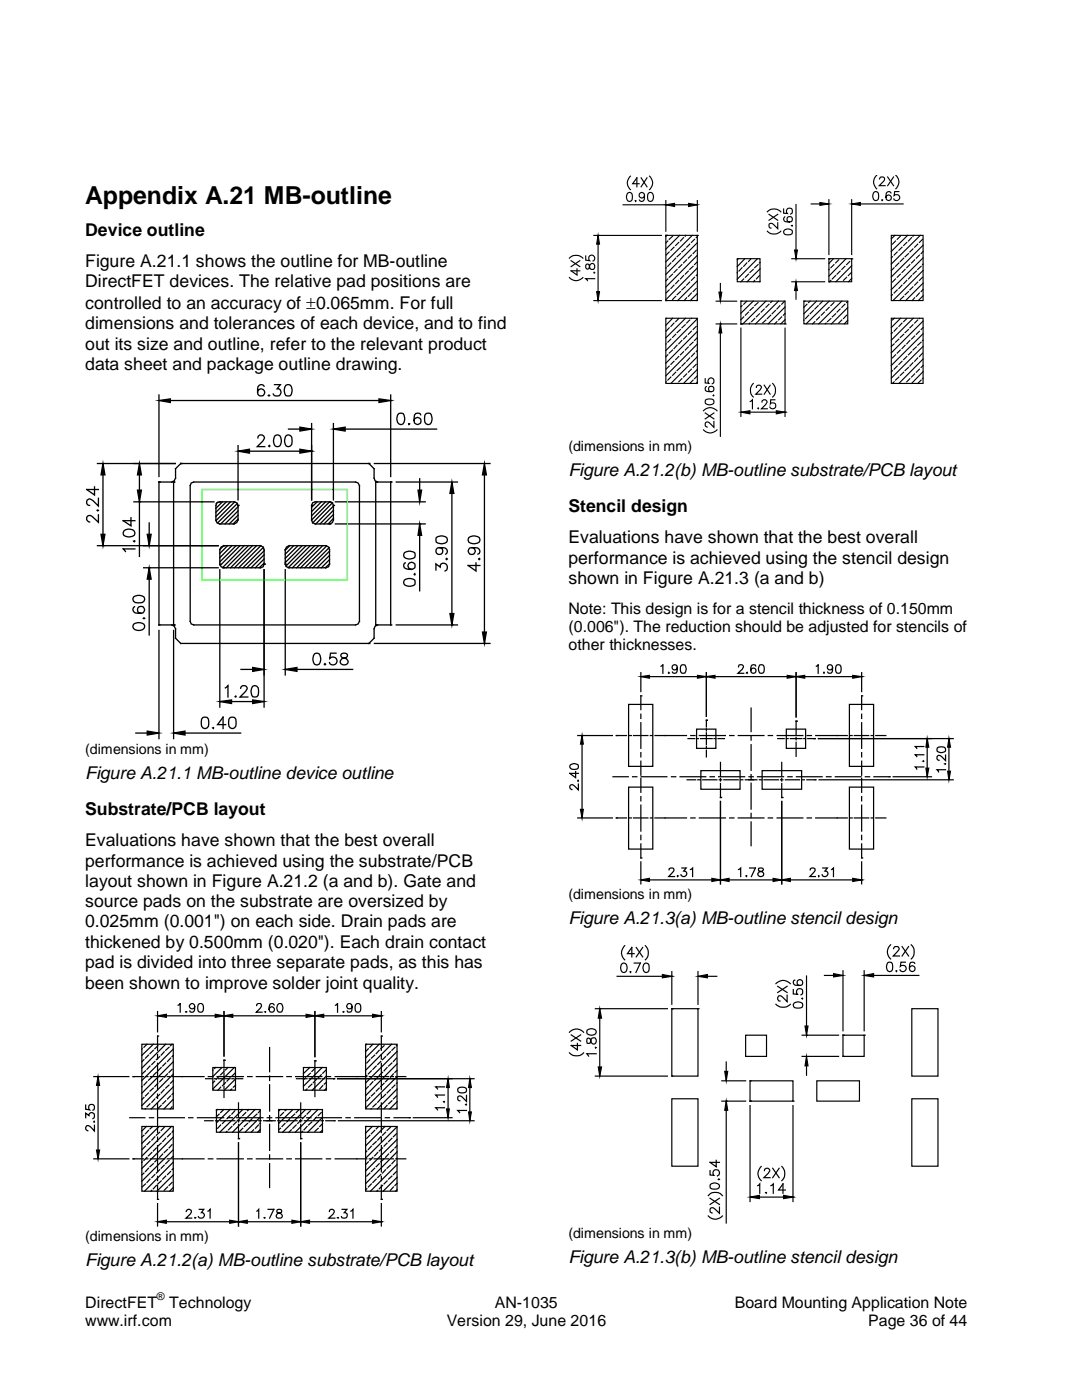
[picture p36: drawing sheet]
<svg xmlns="http://www.w3.org/2000/svg" width="216mm" height="279mm" viewBox="0 0 216 279" stroke-linecap="round" stroke-linejoin="round" font-family="sans-serif">
<defs><g id="words">
<text font-size="5" x="17" y="40.6">Appendix A.21 MB-outline</text>
<g font-size="3.5">
<text x="17" y="47.1">Device outline</text>
<text x="17" y="53.3">Figure A.21.1 shows the outline for MB-outline</text>
<text x="17" y="57.4">DirectFET devices. The relative pad positions are</text>
<text x="17" y="61.7">controlled to an accuracy of ±0.065mm. For full</text>
<text x="17" y="65.7">dimensions and tolerances of each device, and to find</text>
<text x="17" y="69.8">out its size and outline, refer to the relevant product</text>
<text x="17" y="73.8">data sheet and package outline drawing.</text>
<text x="113.5" y="95">Figure A.21.2(b) MB-outline substrate/PCB layout</text>
<text x="113.4" y="102.2">Stencil design</text>
<text x="113.4" y="108.5">Evaluations have shown that the best overall</text>
<text x="113.4" y="112.5">performance is achieved using the stencil design</text>
<text x="113.4" y="116.6">shown in Figure A.21.3 (a and b)</text>
<text x="17" y="155.4">Figure A.21.1 MB-outline device outline</text>
<text x="17" y="162.7">Substrate/PCB layout</text>
<text x="17" y="168.9">Evaluations have shown that the best overall</text>
<text x="17" y="173">performance is achieved using the substrate/PCB</text>
<text x="17" y="177">layout shown in Figure A.21.2 (a and b). Gate and</text>
<text x="17" y="181.1">source pads on the substrate are oversized by</text>
<text x="17" y="185.1">0.025mm (0.001&quot;) on each side. Drain pads are</text>
<text x="113.5" y="184.5">Figure A.21.3(a) MB-outline stencil design</text>
<text x="17" y="189.2">thickened by 0.500mm (0.020&quot;). Each drain contact</text>
<text x="17" y="193.3">pad is divided into three separate pads, as this has</text>
<text x="17" y="197.3">been shown to improve solder joint quality.</text>
<text x="17" y="252.6">Figure A.21.2(a) MB-outline substrate/PCB layout</text>
<text x="113.5" y="252.1">Figure A.21.3(b) MB-outline stencil design</text>
</g>
<g font-size="3.2">
<text x="113.5" y="122.5">Note: This design is for a stencil thickness of 0.150mm</text>
<text x="113.5" y="126.1">(0.006&quot;). The reduction should be adjusted for stencils of</text>
<text x="113.5" y="129.8">other thicknesses.</text>
<text x="17" y="261.1">DirectFET</text>
<text x="33.8" y="261.1">Technology</text>
<text x="98.8" y="261.1">AN-1035</text>
<text x="146.6" y="261.1">Board Mounting Application Note</text>
<text x="17" y="264.8">www.irf.com</text>
<text x="89.2" y="264.8">Version 29, June 2016</text>
<text x="173.3" y="264.8">Page 36 of 44</text>
</g>
<g font-size="2.8">
<text x="113.5" y="90.1">(dimensions in mm)</text>
<text x="17" y="150.5">(dimensions in mm)</text>
<text x="113.5" y="179.5">(dimensions in mm)</text>
<text x="17" y="247.7">(dimensions in mm)</text>
<text x="113.5" y="247.1">(dimensions in mm)</text>
</g>
<text font-size="2.1" x="31.3" y="259.5">®</text>
</g></defs>
<g fill="none" stroke="#000" stroke-width=".26">
<path d="M31.7 79.9l2.3-.3v.7zM31.7 78.8v16.3M34 79.9h41.6M52.7 77.1a.65 .65 0 0 0-1-.2 1.77 1.77 0 0 0 0 2.1 .72 .72 0 0 0 1.1-.3 .72 .72 0 0 0-.5-1 .72 .72 0 0 0-.9 .6M53.6 79l.1-.2 .1 .2zM54.8 76.8h1.2l-.7 .8a.74 .74 0 0 1 .8 .8 .74 .74 0 0 1-1 .6h-.3l-.3-.4M57.1 76.9a.71 .71 0 0 1 1.1 .3 1.85 1.85 0 0 1-.2 1.8 .84 .84 0 0 1-1.1-.4 1.8 1.8 0 0 1 .2-1.7zM75.6 79.6l2.4 .3-2.4 .4zM78 79.9h.1M78 78.8v16.3M18.9 97.2v1.6l-1.6-1.1h2.3M19.4 92.5h15.6"/>
<path d="M19.6 99.5v1.5l-1.1-1.1a.67 .67 0 0 0-.6-.3 .67 .67 0 0 0-.6 .4l.1 .7 .5 .2M20.6 92.5l.3 2.3h-.7zM20.6 94.8v11.9M27.4 97.8h.8l-.4 2.4zM27.8 92.5l.4 2.3h-.8zM27.8 94.8v3M31.7 96.2h.1M31.7 96.2v28.5M31.7 96.2h2.9M34.6 96.2h.1M34.6 96.2v28.5M36.1 92.5l-1.1 1.1v1.8l-.2 .6-.5 .2"/>
<path d="M36.1 92.5h.1M36.1 92.5h37.5M38.2 96.4l.5-.2h32.3l.5 .2 .2 .5v27.1l-.2 .5-.5 .2h-32.3l-.5-.2-.2-.5v-27.1zM47.5 89v10.8M47.5 90.1l2.3-.4v.7zM49.8 90.1h10.1M51.5 87.4v-.3l.4-.3a.79 .79 0 0 1 .9 .5l-.4 .7-1.1 1.1h1.5M53.6 89l.1-.1 .2 .1-.2 .1zM54.9 86.9a.71 .71 0 0 1 1.1 .4 1.8 1.8 0 0 1-.2 1.7 .71 .71 0 0 1-1.1-.3 1.85 1.85 0 0 1 .2-1.8zM57.1 86.9a.73 .73 0 0 1 1.1 .4 2.08 2.08 0 0 1-.2 1.7 .66 .66 0 0 1-1.1-.3 1.85 1.85 0 0 1 .2-1.8zM57.6 85.6h2.3M59.9 89.7l2.3 .4-2.3 .3z"/>
<path d="M59.9 85.3l2.3 .3-2.3 .4zM62.2 90.1h.1M62.2 84.5v15.3M66.5 85.6l2.4-.3v.7zM66.5 85.6h.1M66.5 84.5v15.3M68.9 85.6h18.2M73.6 92.5h.1M73.6 92.5l1.1 1.1v1.8l.2 .6 .5 .2M74.7 92.5h23.1M75 96.2h.1M75 96.2v28.5"/>
<path d="M75 96.2h3M78 96.2h.1M78 96.2v28.5M79.1 96.2h12.2M79.6 82.5a.78 .78 0 0 1 1 .4 1.19 1.19 0 0 1-.7 1.8 1.38 1.38 0 0 1-.3-2.2zM81.5 84.6h.2l-.1 .1zM83.4 97.8h.7l-.3 2.4zM83.8 95.6v2.2M84 82.8a.7 .7 0 0 0-1.3 .1v1.1a.75 .75 0 0 0 .7 .7 .71 .71 0 0 0 .7-.7 .71 .71 0 0 0-.7-.7 .71 .71 0 0 0-.7 .7M85.1 82.5a.78 .78 0 0 1 1 .4 1.19 1.19 0 0 1-.7 1.8 .98 .98 0 0 1-.7-1.3l.1-.5zM90.2 98.5v24M90.2 96.2l.4 2.3h-.8z"/>
<path d="M96.7 92.5l.4 2.3h-.8zM96.7 94.8v31.4M19.4 101.9h.2l-.1 .1zM19.4 108.9h24.1M19.6 102.8v1.5l-1.1-1.1a.73 .73 0 0 0-1.1-.1l-.1 .2a.79 .79 0 0 0 .5 .9h.1M20.2 106.7h.7l-.3 2.2zM20.6 108.9h.1M24.7 106a1.4 1.4 0 0 1 2.2 .3v.2a1.3 1.3 0 0 1-1.9 .5 .66 .66 0 0 1-.3-1zM26.1 103.3v1.7l-1.5-1.1h2.3M26.7 119.2a1.78 1.78 0 0 1 2 0 .73 .73 0 0 1-.3 1.1 2.09 2.09 0 0 1-1.7-.3l-.2-.3zM26.7 108h.2l-.1 .1zM26.7 100.2h16"/>
<path d="M26.9 109.6h-2.3l.4 .5M27.8 100.2h.1M27.8 100.2v10.9M28.7 113.3h14.8M29.4 106.7h.8l-.4 2.2zM29.8 113.3l.4 2.3h-.8zM29.8 113.3h.1M29.8 104.4v2.3M29.8 115.6v11.1M43.5 100.2l-.3 .3M43.8 100.2l-.5 .2-.2 .5v2.9l.2 .5 .5 .3h2.9l.5-.3 .3-.5v-2.9M43.8 100.2h2.9l.5 .2 .3 .5"/>
<path d="M43.8 100.2h.1M43.9 112.6h.1M43.9 112.6l.2 .5 .6 .2M43.9 109.7v2.9M43.9 113.7v27.4M44.4 100.2l-1.3 1.3M44.7 108.9l-.6 .3-.2 .5M44.7 108.9h7.3l.5 .3 .2 .5v2.9M44.7 108.9h.1M44.7 113.3h.1M44.7 108.9l-.8 .8M45.2 100.2l-2.1 2"/>
<path d="M45.4 108.9l-1.5 1.6M46 100.2l-2.9 2.9M46.3 108.9l-2.4 2.4M46.9 100.2l-3.8 3.7M47.1 108.9l-3.2 3.3M47.4 100.5l-4 3.9M47.5 102.8l-1.7 1.8M47.5 101.1l-3.4 3.5M47.5 100.9h.1M47.5 102l-2.6 2.6M47.5 103.6l-1 1M47.9 108.9l-4 4"/>
<path d="M48.7 108.9l-4.3 4.4M49.6 108.9l-4.4 4.4M50.4 108.9l-4.4 4.4M51.2 108.9l-4.4 4.4M52.1 108.9l-4.5 4.4M52.6 109.2l-4.1 4.1M52.7 112.6h.1M52.7 113.7v27.4M52.7 112.4l-1 .9M52.7 112.6l-.2 .5-.5 .2h-7.3M52.7 110l-3.4 3.3M52.7 110.7l-2.6 2.6"/>
<path d="M52.7 111.6l-1.7 1.7M56.9 112.6h.1M56.9 113.7v21M57.2 109.2l.5-.3h7.3l.6 .3 .2 .5v2.9l-.2 .5-.6 .2h-7.3l-.5-.2-.3-.5v-2.9zM57.8 108.9l-.9 .9M58.6 108.9l-1.7 1.7M59.5 108.9l-2.6 2.5M60.3 108.9l-3.4 3.4M61.1 108.9l-4 4.1M61.9 108.9l-4.4 4.4M62.2 103.8l.2 .5 .5 .3h2.9M62.2 100.9h.1"/>
<path d="M62.2 100.9v2.9M62.8 108.9l-4.4 4.4M63.3 100.2l-1.1 1.1M63.6 108.9l-4.4 4.4M64.1 100.2l-1.9 1.9M64.4 108.9l-4.4 4.4M65 100.2l-2.8 2.8M65.2 109l-4.4 4.3M65.7 109.3l-4 4M65.8 111.7l-1.7 1.6M65.8 112.5l-.9 .8M65.8 100.2l-3.6 3.6"/>
<path d="M65.8 110l-3.4 3.3M65.8 110.9l-2.5 2.4M65.8 100.2l.5 .2 .2 .5M65.8 100.2h-2.9l-.5 .2-.2 .5M65.8 100.2h.1M65.8 104.6h.1M66.3 100.4l-3.9 4M66.5 101.9l-2.6 2.7M66.5 100.9v2.9l-.2 .5-.5 .3M66.5 100.9h.1M66.5 102.7l-1.8 1.9M66.5 103.5l-1 1.1"/>
<path d="M66.5 101l-3.5 3.6M66.9 100.2h18M66.9 104.6h18M80.7 115.8a1.78 1.78 0 0 1 2.1 0 .84 .84 0 0 1-.3 1.1 1.81 1.81 0 0 1-1.8-.2l-.1-.3zM80.7 110.3a1.78 1.78 0 0 1 2.1 0 .84 .84 0 0 1-.3 1.1 1.81 1.81 0 0 1-1.8-.1l-.1-.4zM80.9 112.4a.63 .63 0 0 0-.2 .9 1.78 1.78 0 0 0 2.1 0 .71 .71 0 0 0-.3-1 .71 .71 0 0 0-1 .5 .71 .71 0 0 0 .6 .9M82.7 114.6l.1-.1v.1v.2zM83.8 104.6h.1M83.8 106.8v11.1M83.8 104.6l.3 2.2h-.7zM87 113.8v-1.3l.8 .7a.74 .74 0 0 1 .9-.8 .74 .74 0 0 1 .6 1l-.2 .4-.3 .2M87.1 107.3a1.81 1.81 0 0 1 2 0 .71 .71 0 0 1-.3 1.1 1.86 1.86 0 0 1-1.7-.2z"/>
<path d="M87.7 109.3a.69 .69 0 0 1 .5 1 .69 .69 0 0 1-1.1 .2 .69 .69 0 0 1 .2-1.1 2.19 2.19 0 0 1 1.8 .2 .65 .65 0 0 1-.1 1M89 111.6l.1-.2 .2 .2-.2 .1zM93.6 107.3a1.78 1.78 0 0 1 2 0 .71 .71 0 0 1-.3 1.1 1.81 1.81 0 0 1-1.7-.2l-.2-.3zM94.2 109.3a.69 .69 0 0 1 .5 1 .69 .69 0 0 1-1.1 .2 .69 .69 0 0 1 .2-1.1 2.39 2.39 0 0 1 1.8 .2 .62 .62 0 0 1-.2 1M95 112.4v1.6l-1.6-1.1h2.4M95.5 111.6l.1-.2 .2 .2-.2 .1zM26.7 124.6a1.78 1.78 0 0 1 2 0 .73 .73 0 0 1-.3 1.1 1.18 1.18 0 0 1-1.9-.8zM26.9 121.1a.65 .65 0 0 0-.2 1 2.29 2.29 0 0 0 1.8 .2 .71 .71 0 0 0 .2-1 .71 .71 0 0 0-1.1 0 .71 .71 0 0 0 .2 1l.3 .1M28.6 123.4l.1-.1 .2 .1zM31.7 124.7h.1M31.7 125.8v21.6M31.7 124.7h2.9"/>
<path d="M34.3 124.7l.5 .3 .2 .5v1.9l1.1 1h37.5M34.6 124.7h.1M34.6 125.8v21.6M45 137.3l.5-.4v2.2M46.9 139.1l.2-.2v.2zM48 137.4a.67 .67 0 0 1 .7-.6 .67 .67 0 0 1 .6 .5l-.3 .7-1.1 1.1h1.6M48.1 133.6h2.3M50.4 137a.73 .73 0 0 1 1.1 .3 2.17 2.17 0 0 1-.2 1.8 .78 .78 0 0 1-1.1-.4 1.8 1.8 0 0 1 .2-1.7zM50.4 133.2l2.3 .4-2.3 .4zM50.4 139.7l2.3 .3-2.3 .4zM56.9 133.6h.1M56.9 133.6l2.4-.4v.8z"/>
<path d="M59.3 133.6h11.1M62.8 130.5a.71 .71 0 0 1 1.1 .3 1.8 1.8 0 0 1-.2 1.8 .71 .71 0 0 1-1.1-.3 1.85 1.85 0 0 1 .2-1.8zM64.7 132.6l.2-.2 .1 .2-.1 .1zM67.1 130.4h-1.1l-.2 1a.8 .8 0 0 1 1.2-.1 .8 .8 0 0 1-.1 1.2 .8 .8 0 0 1-1.1-.2M68.2 130.5a.46 .46 0 0 0 .2 .8 .99 .99 0 0 1 1.1 .6 .78 .78 0 0 1-.8 .8 .78 .78 0 0 1-.8-.8 .99 .99 0 0 1 1.1-.6 .46 .46 0 0 0 .2-.8l-.3-.1zM73.6 128.4h.1M74.7 128.4h23.1M75 124.7h.1M75 124.7h3M75.4 124.7l-.5 .3-.2 .5v1.9l-1.1 1M78 124.7h.1M79.1 124.7h12.2"/>
<path d="M89.8 122.5h.8l-.4 2.2zM90.2 124.7h.1M96.3 126.2h.8l-.4 2.2zM96.7 128.4h.1M27.1 146.3h2.3M29.4 145.9l2.3 .4-2.3 .4zM34.6 146.3l2.3-.4v.8zM34.6 146.3h.1M36.9 146.3h11.1M40.5 143.2a.88 .88 0 0 1 1.1 .3 2.08 2.08 0 0 1-.3 1.8 .73 .73 0 0 1-1.1-.3 2.17 2.17 0 0 1 .3-1.8zM42.4 145.3h.2v.1zM43.9 140h.1"/>
<path d="M43.9 140l2.3-.3v.7zM45 144.6h-1.6l1.1-1.5v2.3M46 143.2a.88 .88 0 0 1 1.1 .3 2.08 2.08 0 0 1-.3 1.8 .73 .73 0 0 1-1.1-.3 2.17 2.17 0 0 1 .3-1.8zM46.2 140h4.2"/>
</g>
<g fill="#000">
<path d="M119.4 47l.2 1.7h-.5zM119.1 58.2h.5l-.2 1.8zM132.9 40.9l1.7-.3v.6zM137.4 40.6l1.8 .3-1.8 .3zM143.5 58.3h.6l-.3 1.8zM158.6 49.9h.5l-.2 1.7zM158.9 56.2l.2 1.8h-.5zM163.6 40.4l1.8 .3-1.8 .3zM170 40.7l1.7-.3v.6zM31.7 79.9l2.3-.3v.7zM75.6 79.6l2.4 .3-2.4 .4zM143.8 64.7l.3 1.8h-.6z"/>
<path d="M20.6 92.5l.3 2.3h-.7zM27.8 92.5l.4 2.3h-.8zM27.4 97.8h.8l-.4 2.4zM47.5 90.1l2.3-.4v.7zM59.9 89.7l2.3 .4-2.3 .3zM59.9 85.3l2.3 .3-2.3 .4zM66.5 85.6l2.4-.3v.7zM83.4 97.8h.7l-.3 2.4zM90.2 96.2l.4 2.3h-.8zM96.7 92.5l.4 2.3h-.8zM147.9 82.3l1.8-.3v.6zM154.9 82l1.8 .3-1.8 .3z"/>
<path d="M20.2 106.7h.7l-.3 2.2zM29.4 106.7h.8l-.4 2.2zM29.8 113.3l.4 2.3h-.8zM83.8 104.6l.3 2.2h-.7zM50.4 133.2l2.3 .4-2.3 .4zM50.4 139.7l2.3 .3-2.3 .4zM56.9 133.6l2.4-.4v.8zM89.8 122.5h.8l-.4 2.2zM96.3 126.2h.8l-.4 2.2zM127.9 135.1l1.7-.3v.6zM139.2 134.8l1.8 .3-1.8 .3zM141 135.1l1.7-.3v.6z"/>
<path d="M157.1 134.8l1.8 .3-1.8 .3zM158.9 135.1l1.7-.3v.6zM170.2 134.8l1.8 .3-1.8 .3zM29.4 145.9l2.3 .4-2.3 .4zM34.6 146.3l2.3-.4v.8zM43.9 140l2.3-.3v.7zM116.2 146.8l.2 1.7h-.5zM184.8 153.3h.6l-.4 1.7zM185 147.4l.4 1.7h-.6zM189.1 153.9h.6l-.3 1.7zM189.4 147.4l.3 1.7h-.6zM115.9 161.6h.5l-.2 1.7z"/>
<path d="M127.9 175.6l1.7-.3v.6zM142.1 175.3l1.7 .3-1.7 .3zM143.8 175.6l1.7-.3v.6zM154.3 175.3l1.7 .3-1.7 .3zM156 175.6l1.7-.3v.6zM170.2 175.3l1.8 .3-1.8 .3zM132.2 194.5l1.9 .4-1.9 .3zM139.3 194.9l1.9-.4v.7zM166.4 194.3l1.8 .4-1.8 .3zM172.5 194.7l1.8-.4v.7zM19.6 214.9l.3 1.7h-.6zM31.4 202.8l1.8-.3v.6z"/>
<path d="M43 202.5l1.7 .3-1.7 .3zM44.7 202.8l1.8-.3v.6zM61.1 202.5l1.7 .3-1.7 .3zM62.8 202.8l1.8-.3v.6zM74.4 202.5l1.7 .3-1.7 .3zM89.4 215.3l.3 1.8h-.6zM93.8 215.3l.3 1.8h-.6zM119.7 201.3l.3 1.9h-.6zM119.4 213h.6l-.3 1.8zM144.6 213.9h.6l-.3 1.8zM160.7 204.8h.6l-.3 1.8zM161 210.9l.3 1.8h-.6z"/>
<path d="M19.3 229.6h.6l-.3 1.7zM89.1 221.3h.6l-.3 1.8zM93.5 222h.6l-.3 1.7zM144.9 219.8l.3 1.8h-.6zM149.7 238.9l1.9-.3v.6zM156.4 238.6l1.9 .3-1.9 .3zM31.4 243.9l1.8-.3v.6zM45.8 243.6l1.8 .3-1.8 .3zM47.6 243.9l1.7-.3v.6zM58.3 243.6l1.7 .3-1.7 .3zM60 243.9l1.8-.3v.6zM74.4 243.6l1.7 .3-1.7 .3z"/>
</g>
<path d="M40.3 97.7h29v18.1h-29z" fill="none" stroke="#0f0" stroke-width=".26"/>
<g fill="none" stroke="#000" stroke-width=".24">
<path d="M127.9 138.9h.1M127.9 134.3v3.7M127.9 138.9v2.7M127.9 135.1l1.7-.3v.6zM129.6 135.1h9.6M131.9 133l.4-.3v1.7M133.5 134.2l.1 .1-.1 .1zM135.2 133.2a.52 .52 0 0 1-.8 .5 .52 .52 0 0 1-.1-.9 .52 .52 0 0 1 .8 .1 1.68 1.68 0 0 1-.2 1.4h-.6l-.1-.2M136 132.7a.59 .59 0 0 1 .8 .3 .86 .86 0 0 1-.5 1.4l-.3-.1a1.38 1.38 0 0 1 0-1.6zM139.2 134.8l1.8 .3-1.8 .3zM141 135.1h.1M141 134.3v8.7"/>
<path d="M141 135.1l1.7-.3v.6zM142.7 135.1h14.4M147.4 133.1l.1-.4h.5l.3 .1a.54 .54 0 0 1-.2 .8l-.8 .8h1.1M149 134.3l.1-.1 .1 .1zM150.8 132.9v-.2a.65 .65 0 0 0-.9 .3 1.02 1.02 0 0 0 .4 1.4 .53 .53 0 0 0 .6-.5 .53 .53 0 0 0-.5-.6 .53 .53 0 0 0-.6 .5M151.6 132.7a.65 .65 0 0 1 .9 .3 1.59 1.59 0 0 1-.2 1.3 .56 .56 0 0 1-.8-.2 1.33 1.33 0 0 1 .1-1.4zM157.1 134.8l1.8 .3-1.8 .3zM158.9 134.3v8.8M158.9 135.1l1.7-.3v.6zM160.6 135.1h9.6M162.9 133l.4-.3v1.7M164.4 134.2v.2z"/>
<path d="M166.2 133.2a.52 .52 0 0 1-.8 .5 .52 .52 0 0 1-.1-.9 .52 .52 0 0 1 .8 .1 1.68 1.68 0 0 1-.2 1.4h-.6l-.1-.2M167 132.7a.59 .59 0 0 1 .8 .3 1.59 1.59 0 0 1-.2 1.3 .59 .59 0 0 1-.8-.2 1.59 1.59 0 0 1 .2-1.4zM170.2 134.8l1.8 .3-1.8 .3zM172 138.9h.1M172 135.1h.1M172 134.3v3.7M172 138.9v2.7M113.8 152.7a1.28 1.28 0 0 1 1.6 0 .64 .64 0 0 1-.3 .8 1.17 1.17 0 0 1-1.4-.4zM114.9 154v1.2l-1.2-.8h1.7M115.3 146.8h6.9M115.4 155.8v.2zM115.4 156.5v1.2l-.8-.8-.5-.3-.4 .3v.3l.4 .4"/>
<path d="M116.2 146.8h.1M116.2 148.5v13.1M116.2 146.8l.2 1.7h-.5zM122.3 155h3.1M123 146.8h.1M123 146.8h2M125.5 140.6h4.8v12.4h-4.8zM125.5 157.1h4.8v12.4h-4.8zM125.5 146.8h.5M126.2 155h.9M126.4 146.8h2.9M127.9 142.6v.8"/>
<path d="M127.9 144.3v5.1M127.9 150.2v.9M127.9 151.9v2.8M127.9 155.3v2.8M127.9 159v.9M128 155h5.1M129.8 146.8h.4M130.7 146.8h6.3M134 155h.9M135.7 155h5.2M137.1 155.6h1.7M137.3 147.4h1.4"/>
<path d="M137.9 146.8h.8M139 145.5h3.9v3.9h-3.9zM139 147.4h.4M139.3 155.6h.5M139.6 146.8h5.2M139.8 147.4h2.3M139.9 153.8h7.8v3.7h-7.8zM140.2 155.6h2.9M141 143.8h.1M141 143.8v1.3M141 145.5v.4M141 146.3v2.3"/>
<path d="M141 148.9v.5M141 149.7v1.4M141.7 155h.9M142.5 147.4h.4M143.3 147.4h1.3M143.4 155h5.2M143.5 155.6h.5M143.8 159.2h.1M143.8 152.2v2.8M143.8 155.4v.5M143.8 156.4v2.8M143.8 160v16.4"/>
<path d="M144.5 155.6h2.8M145.6 146.8h.9M147.3 146.8h5.2M147.8 155.6h.5M148.7 155.6h2.4M149.5 155h.8M149.9 141.3v4.7M149.9 146.9v.8M149.9 148.6v5.2M149.9 154.6v.9M149.9 156.3v5.2M151.2 155h5.2"/>
<path d="M151.6 155.6h.4M152.1 153.8h7.9v3.7h-7.9zM152.5 155.6h2.8M153.3 146.8h.9M155.1 146.8h5.1M155.2 147.4h1.3M155.8 155.6h.5M156 159.2h.1M156 152.2v2.8M156 155.4v.5M156 156.4v2.8M156 160v16.4"/>
<path d="M156.7 155.6h2.9M156.9 145.5h3.9v3.9h-3.9zM156.9 147.4h.4M157.2 155h.9M157.7 147.4h2.3M158.9 144h.1M158.9 144v2.7M158.9 147.2v.5M158.9 148.2v2.8M158.9 155h5.2M160 155.6h.5M160.4 147.4h.4"/>
<path d="M161 155.6h1.7M161.1 146.8h.8M161.2 147.4h1.3M162.5 147.4h.1M162.7 155.6h.1M162.8 146.8h6.3M163.3 147.4h26.9M163.5 155.6h26.7M164.9 155h1M166.7 155h5.1M169.5 157.1h4.8v12.4h-4.8zM169.5 140.6h4.8v12.4h-4.8z"/>
<path d="M169.6 146.8h.5M170.5 146.8h2.9M172 142.6v.8M172 144.3v5.1M172 150.2v.9M172 151.9v2.8M172 155.3v2.8M172 159v.9M172.7 155h.9M173.9 146.8h.4M174.4 155h3.1M174.8 146.8h2"/>
<path d="M177.5 155h.1M178.3 155h7.6M184.2 151.9h.2zM184.4 153.1h-1.7l.3 .4M184.4 150.7h-1.7l.3 .3M184.4 149h-1.7l.3 .4M184.8 153.3h.6l-.4 1.7zM185 147.4h.1M185 149.1v4.2M185 147.4l.4 1.7h-.6zM187.1 149.3a1.39 1.39 0 0 1 1.6 0 .56 .56 0 0 1-.3 .8 .86 .86 0 0 1-1.4-.5zM188.5 152.5h.2z"/>
<path d="M188.7 150.7v1.1l-1-1h-.5l-.2 .3v.3l.4 .4M188.7 153.6h-1.7l.3 .5M189.1 153.9h.6l-.3 1.7zM189.4 147.4h.1M189.4 149.1v4.8M189.4 147.4l.3 1.7h-.6zM115.3 163.3h6.9M115.9 161.6h.5l-.2 1.7zM123 163.3h.1M123 163.3h2M125.5 163.3h.5M126.4 163.3h2.9"/>
<path d="M127.9 171.2h.1M127.9 160.7v5.2M127.9 166.7v.9M127.9 168.4v2.8M127.9 172v4.4M127.9 175.6l1.7-.3v.6zM129.6 175.6h12.5M129.8 163.3h.4M130.7 163.3h6.3M133.5 173.6a.52 .52 0 0 1 .5-.4 .52 .52 0 0 1 .5 .4l-.1 .3-.9 1.1h1.1M135.2 174.8h.2l-.2 .2zM136.1 173.3h.8l-.4 .6a.57 .57 0 0 1 .5 .5 .57 .57 0 0 1-.4 .6 .57 .57 0 0 1-.7-.4"/>
<path d="M137.8 173.6l.4-.3v1.7M137.9 163.3h.8M139.6 163.3h5.2M142.1 175.3l1.7 .3-1.7 .3zM143.8 175.6l1.7-.3v.6zM143.8 175.6h.1M145.5 175.6h8.8M145.6 163.3h.9M147.3 163.3h5.2M147.4 173.6l.4-.3v1.7M148.9 174.8h.1v.2zM149.6 173.3h1.2l-.8 1.7"/>
<path d="M149.9 162.4v.8M149.9 164.1v4.7M151.4 173.3a.35 .35 0 0 0 .2 .6l.3 .1a.49 .49 0 0 1 .5 .4 .49 .49 0 0 1-.4 .6 .57 .57 0 0 1-.8-.6 1.03 1.03 0 0 1 1-.6l.1-.3a.73 .73 0 0 0-.9-.2zM153.3 163.3h.9M154.3 175.3l1.7 .3-1.7 .3zM155.1 163.3h5.1M156 175.6l1.7-.3v.6zM157.7 175.6h12.5M161.1 163.3h.8M161.7 173.6l.1-.2 .2-.1 .6 .1v.5l-1 1.1h1.1M162.8 163.3h6.3M163.3 174.8h.2l-.1 .2z"/>
<path d="M164.2 173.3h.9l-.5 .6a.57 .57 0 0 1 .6 .5 .57 .57 0 0 1-.5 .6 .57 .57 0 0 1-.6-.4M166 173.6l.3-.3v1.7M169.6 163.3h.5M170.2 175.3l1.8 .3-1.8 .3zM170.5 163.3h2.9M172 171.2h.1M172 175.6h.1M172 160.7v5.2M172 166.7v.9M172 168.4v2.8M172 172v4.4M173.9 163.3h.4"/>
<path d="M174.8 163.3h2M18.7 214.9h7M19.6 214.9h.1M19.6 216.6v13M19.6 214.9l.3 1.7h-.6zM26.6 214.9h.1M26.6 214.9h2M28.3 208.4h6.3v12.9h-6.3zM28.4 209.3l-.1 .1M28.4 216.9h-.1M28.7 211.5l-.4 .4M28.7 219.1l-.4 .4"/>
<path d="M29 214.9h.5M29 213.7l-.6 .6M29.3 208.4l-.6 .6M29.3 215.9l-.6 .7M29.6 210.6l-.6 .6M29.6 218.1l-.6 .7M29.9 212.8l-.6 .6M30 214.9h2.9M30.3 215l-.7 .6M30.6 209.6l-.7 .7M30.6 217.2l-.7 .6M30.6 208.4l-2.3 2.3"/>
<path d="M30.9 211.9l-.6 .6M30.9 219.4l-.6 .6M31.2 214l-.6 .6M31.4 202.8l1.8-.3v.6zM31.4 206.8h.1M31.4 201.9v4.1M31.4 206.8v2.8M31.4 210.5v.9M31.4 212.2v5.3M31.4 218.4v.8M31.5 208.7l-.6 .6M31.5 216.2l-.6 .7"/>
<path d="M31.9 210.9l-.7 .6M31.9 218.5l-.7 .6M32.2 213.1l-.7 .6M32.5 215.3l-.6 .6M32.8 209.9l-.6 .7M32.8 217.5l-.6 .6M33.1 208.4l-4.8 4.8M33.1 212.2l-.6 .6M33.1 219.7l-.6 .6M33.2 202.8h9.8M33.4 214.9h.5M33.4 214.3l-.6 .7"/>
<path d="M33.7 209l-.6 .6M33.7 216.6l-.6 .6M34 211.2l-.6 .7M34 218.8l-.6 .6M34.3 213.4l-.6 .6M34.3 208.4l-.3 .3M34.3 214.9h6.4M34.6 216.9l-4.4 4.4M34.6 209.4l-6.3 6.3M34.6 211.9l-6.3 6.3M34.6 214.4l-6.3 6.3M34.6 215.7l-.6 .5"/>
<path d="M34.6 210.7l-.3 .2M34.6 218.2l-.3 .3M34.6 219.4l-1.9 1.9M35.5 200.6l.5-.3v1.7M37.1 201.9l.1 .1h-.1zM38.9 200.9a.54 .54 0 0 1-.8 .4 .54 .54 0 0 1-.2-.8 .54 .54 0 0 1 .9 .1 1.67 1.67 0 0 1-.2 1.4 .51 .51 0 0 1-.7-.2M39.7 200.4a.53 .53 0 0 1 .8 .2v1.1a.58 .58 0 0 1-1 0v-.6zM41 215.3h1.4M42.5 213.6h.1M42.5 213.1h4.5v4.5h-4.5zM42.8 215.3h.3M42.8 215.8l-.3 .4"/>
<path d="M43 202.5l1.7 .3-1.7 .3zM43 213.1l-.2 .2M43.3 214.9h5.3M43.6 215.3h2.3M43.7 214.8l-.6 .6M44 217l-.5 .6M44.3 213.1l-1.8 1.8h-.9M44.7 202.8l1.8-.3v.6zM44.7 211.6h.1M44.7 202.8h.1M44.7 201.9v8.9M44.7 211.6v1.4"/>
<path d="M44.7 213.4v.3M44.7 214.2v2.3M44.7 216.9v.4M44.7 217.7v1.4M44.7 213.9l-.7 .6M45 216.1l-.6 .6M45.5 213.1l-.5 .5M45.9 215.1l-.6 .7M46.3 217.4l-.3 .2M46.3 215.3h.4M46.5 202.8h14.6M46.8 213.1l-4.3 4.3"/>
<path d="M46.9 214.2l-.6 .6M47 216.6l-.4 .4M47 215.4l-2.2 2.2M47.1 215.3h1.3M49.4 214.9h.9M51.2 214.9h5.2M51.2 200.7l.3-.4h.4l.2 .2 .1 .3-1 1.2h1.1M52.8 202h.2zM53.8 209.1v4.8M53.8 214.8v.9M53.8 216.5v5.3M54.7 200.6l-.5-.3a1.13 1.13 0 0 0-.3 1.7 .54 .54 0 0 0 .9-.5 .54 .54 0 0 0-.9-.4l-.2 .4"/>
<path d="M55.6 200.4l.3-.1a1.13 1.13 0 0 1 .3 1.7 .63 .63 0 0 1-.8-.3 1.18 1.18 0 0 1 .2-1.3zM57.2 214.9h.9M59 214.9h5.2M59.2 215.3h1.3M60.6 213.1h4.5v4.5h-4.5zM60.9 215.3h.4M61 215.1l-.4 .5M61.1 202.5l1.7 .3-1.7 .3zM61.3 217.4l-.3 .2M61.7 215.3h2.4M61.8 213.1l-1.2 1.2M61.9 214.2l-.6 .6"/>
<path d="M62.2 216.4l-.6 .6M62.8 213.3l-.6 .6M62.8 211.8h.1M62.8 201.9v9M62.8 211.8v2.8M62.8 215.1v.5M62.8 216v2.9M62.8 202.8l1.8-.3v.6zM63.1 215.4l-.6 .7M64.1 214.5l-.6 .6M64.3 213.1l-3.7 3.7M64.4 216.7l-.6 .7"/>
<path d="M64.4 215.3h.4M64.6 202.8h9.8M65.1 213.6l-.7 .6M65.1 216l-.4 .4M65.1 214.8l-2.8 2.8M65.1 217.2l-.3 .4M65.1 214.9h.9M65.2 215.3h1.4M66.6 215.3h.1M66.9 214.9h6.3M66.9 200.6l.5-.3v1.7M67.4 215.3h27.2"/>
<path d="M68.5 201.9l.1 .1h-.1zM70.3 200.9a.54 .54 0 0 1-.8 .4 .54 .54 0 0 1-.2-.8 .54 .54 0 0 1 .9 .1 1.67 1.67 0 0 1-.2 1.4 .51 .51 0 0 1-.7-.2M71.1 200.4a.53 .53 0 0 1 .8 .2v1.1a.58 .58 0 0 1-1 0v-.6zM73 208.4h6.2v12.9h-6.2zM73.2 208.4l-.2 .2M73.2 214.6l-.2 .3M73.5 209.3l-.5 .6M73.5 216.9l-.5 .5M73.7 214.9h.5M73.8 211.5l-.6 .7M73.8 219.1l-.6 .6M74.1 213.7l-.6 .6"/>
<path d="M74.4 202.5l1.7 .3-1.7 .3zM74.4 208.4l-.6 .6M74.4 215.9l-.6 .7M74.7 214.9h2.9M74.8 210.6l-.7 .6M74.8 218.1l-.7 .7M75.1 212.8l-.7 .6M75.4 215l-.6 .6M75.7 209.6l-.6 .7M75.7 217.2l-.6 .6M75.7 208.4l-2.7 2.7M76 211.9l-.6 .6"/>
<path d="M76 219.4l-.6 .6M76.1 206.8h.1M76.1 202.8h.1M76.1 201.9v4.1M76.1 206.8v2.8M76.1 210.5v.9M76.1 212.2v5.3M76.1 218.4v.8M76.3 214l-.6 .6M76.6 208.7l-.6 .6M76.6 216.2l-.6 .7M77 210.9l-.7 .6"/>
<path d="M77 218.5l-.7 .6M77.3 213.1l-.7 .6M77.6 215.3l-.6 .6M77.9 209.9l-.6 .7M77.9 217.5l-.6 .6M78 214.9h.5M78.2 208.4l-5.2 5.2M78.2 212.2l-.6 .6M78.2 219.7l-.6 .6M78.5 214.3l-.6 .7M78.8 209l-.6 .6M78.8 216.6l-.6 .6"/>
<path d="M79 214.9h2M79.1 211.2l-.6 .7M79.1 218.8l-.6 .6M79.2 213.6l-.4 .4M79.2 208.6l-.1 .1M79.2 216.2h-.1M79.2 217.4l-3.9 3.9M79.2 219.9l-1.4 1.4M79.2 209.9l-6.2 6.3M79.2 212.4l-6.2 6.3M79.2 214.9l-6.2 6.3M88.5 219.9h.2l-.1 .1z"/>
<path d="M88.7 218.6h-1.7l.3 .4M88.7 216.9h-1.7l.3 .5M89.4 215.3l.3 1.8h-.6zM89.4 215.3h.1M89.4 217.1v4.2M91.4 217.2l.7-.2a.76 .76 0 0 1 1 .7 .95 .95 0 0 1-1.4 .4 .6 .6 0 0 1-.3-.9zM93.1 218.6v1.2l-1.3-1-.4 .1v.2v.4l.4 .2M93.8 215.3h.1M93.8 217.1v4.9M93.8 215.3l.3 1.8h-.6zM17.1 223.1v-.9l.7 .5a.57 .57 0 0 1 .6-.6 .57 .57 0 0 1 .4 .8l-.3 .4M17.1 220.6v.8l.8 .1a.61 .61 0 0 1-.1-.9 .61 .61 0 0 1 1 .1 .61 .61 0 0 1-.3 .9"/>
<path d="M18.7 231.3h7M18.8 223.8v.2zM18.8 224.6v1.2l-.7-.9-.5-.2a.52 .52 0 0 0-.5 .4 .52 .52 0 0 0 .4 .6M19.3 229.6h.6l-.3 1.7zM25.9 223.1h3M26.6 231.3h.1M26.6 231.3h2M28.3 224.8h6.3v13h-6.3zM28.4 231.9l-.1 .1M28.7 226.6l-.4 .4M28.7 234.1l-.4 .4M29 221.3h.1"/>
<path d="M29 231.3h.5M29 228.8l-.6 .6M29 236.3l-.6 .6M29.2 224.8l-.9 1M29.3 231l-.6 .6M29.6 225.6l-.6 .7M29.6 233.2l-.6 .6M29.8 223.1h.9M29.9 220.3l-.6 .6M29.9 227.9l-.6 .6M29.9 235.4l-.6 .6M30 231.3h2.9"/>
<path d="M30.3 230l-.7 .7M30.3 237.6l-.2 .2M30.5 224.8l-.6 .5M30.6 232.3l-.7 .6M30.9 226.9l-.6 .7M30.9 234.4l-.6 .6M31.2 229.1l-.6 .6M31.2 236.6l-.6 .7M31.4 239.4h.1M31.4 220.1v2.9M31.4 223.2v2.9M31.4 227v.8"/>
<path d="M31.4 228.7v5.2M31.4 234.8v.9M31.4 236.6v2.8M31.5 231.3l-.6 .6M31.6 223.1h5.2M31.7 224.8l-3.4 3.4M31.9 226l-.7 .6M31.9 233.5l-.7 .6M32.2 220.6l-.7 .7M32.2 228.2l-.7 .6M32.2 235.7l-.7 .6M32.5 230.3l-.6 .7"/>
<path d="M32.8 225l-.6 .6M32.8 232.6l-.6 .6M33.1 227.2l-.6 .7M33.1 234.7l-.6 .7M33.4 231.3h.5M33.4 229.4l-.6 .6M33.4 236.9l-.6 .7M33.7 231.6l-.6 .7M34 226.3l-.6 .6M34 233.8l-.6 .6M34.2 224.8l-5.9 6M34.3 220.9l-.3 .4"/>
<path d="M34.3 228.5l-.6 .6M34.3 236l-.6 .6M34.3 231.3h6.4M34.6 232l-5.7 5.8M34.6 227l-6.3 6.2M34.6 229.5l-6.3 6.3M34.6 237l-.7 .8M34.6 230.8l-.6 .5M34.6 234.5l-3.3 3.3M34.6 225.7l-.3 .3M34.6 233.2l-.3 .3M37.7 223.1h.8"/>
<path d="M39.4 223.1h5.2M40.8 223.7h1.7M41.6 231.3h.9M43 223.7h.5M43.2 221.5h8.7v4.5h-8.7zM43.3 231.3h5.3M43.4 221.5l-.2 .1M43.7 222.4l-.5 .5M44 223.7h2.9M44 224.5l-.6 .7M44.6 221.5l-.6 .6M45 223.6l-.6 .6"/>
<path d="M45.3 225.8l-.2 .2M45.5 223.1h.9M45.9 222.7l-.6 .6M45.9 221.5l-2.7 2.6M46.3 224.8l-.7 .7M46.9 221.7l-.6 .7M47.2 223.9l-.6 .6M47.2 223.1h5.3M47.4 223.7h.4M47.6 227.3h.1M47.6 220.1v2.9M47.6 223.5v.4"/>
<path d="M47.6 224.4v2.9M47.6 228.1v16.6M48.1 223l-.6 .6M48.3 223.7h2.9M48.4 221.5l-4.5 4.5M48.4 225.2l-.6 .6M49 222.1l-.6 .6M49.4 231.3h.9M49.4 224.2l-.7 .6M49.6 221.5l-.2 .2M50.3 223.3l-.6 .6M50.6 225.5l-.5 .5"/>
<path d="M50.9 221.5l-4.5 4.5M51.2 231.3h5.2M51.3 222.4l-.7 .6M51.6 224.5l-.6 .7M51.6 223.7h.5M51.9 221.7l-.3 .4M51.9 224.2h.1M51.9 223l-3 3M51.9 225.5l-.5 .5M52.6 223.7h2.4M53.3 223.1h.9M53.8 222.7v.8"/>
<path d="M53.8 224.4v5.2M53.8 230.5v.9M53.8 232.3v4.7M55.1 223.1h5.2M55.4 223.7h.5M55.6 221.5h8.8v4.5h-8.8zM55.7 223h-.1M55.9 221.5l-.3 .3M56 225.2l-.4 .3M56.4 223.7h2.9M56.6 222.1l-.6 .6M56.9 224.2l-.6 .6"/>
<path d="M57.2 221.5l-.3 .2M57.2 231.3h.9M57.8 223.3l-.6 .6M58.1 225.5l-.4 .5M58.4 221.5l-2.8 2.7M58.8 222.4l-.7 .6M59 231.3h5.2M59.1 224.5l-.7 .7M59.7 221.5l-.6 .6M59.8 223.7h.5M60 223.6l-.6 .6M60 227.3h.1"/>
<path d="M60 220.1v2.9M60 223.5v.4M60 224.4v2.9M60 228.1v16.6M60.4 225.8l-.2 .2M60.7 223.7h2.9M61 222.7l-.6 .6M61 221.5l-4.6 4.5M61.2 223.1h.9M61.3 224.8l-.6 .7M61.9 221.7l-.6 .7M62.2 223.9l-.6 .6"/>
<path d="M63 223.1h5.2M63.1 223l-.6 .6M63.4 221.5l-4.5 4.5M63.5 225.2l-.7 .6M64.1 223.7h.4M64.1 222.1l-.6 .6M64.4 224.3l-.6 .5M64.4 223l-3 3M64.4 225.6l-.5 .4M65 223.7h1.7M65.1 231.3h.9M66.7 223.7h.1"/>
<path d="M66.9 231.3h6.3M67.5 223.7h27.1M69.1 223.1h.8M70.8 223.1h5.2M73 224.8h6.2v13h-6.2zM73.1 224.8l-.1 .1M73.2 229.7l-.2 .3M73.2 237.3l-.2 .2M73.5 231.9l-.5 .6M73.7 231.3h.5M73.8 226.6l-.6 .6M73.8 234.1l-.6 .6"/>
<path d="M74.1 221.3h.1M74.1 228.8l-.6 .6M74.1 236.3l-.6 .6M74.3 224.8l-1.3 1.4M74.4 231l-.6 .6M74.7 231.3h2.9M74.8 225.6l-.7 .7M74.8 233.2l-.7 .6M75.1 220.3l-.7 .6M75.1 227.9l-.7 .6M75.1 235.4l-.7 .6M75.4 230l-.6 .7"/>
<path d="M75.4 237.6l-.2 .2M75.6 224.8l-.5 .5M75.7 232.3l-.6 .6M76 226.9l-.6 .7M76 234.4l-.6 .6M76.1 239.4h.1M76.1 220.1v2.9M76.1 223.2v2.9M76.1 227v.8M76.1 228.7v5.2M76.1 234.8v.9M76.1 236.6v2.8"/>
<path d="M76.3 229.1l-.6 .6M76.3 236.6l-.6 .7M76.6 231.3l-.6 .6M76.8 224.8l-3.8 3.9M76.9 223.1h.8M77 226l-.7 .6M77 233.5l-.7 .6M77.3 220.6l-.7 .7M77.3 228.2l-.7 .6M77.3 235.7l-.7 .6M77.6 230.3l-.6 .7M77.9 225l-.6 .6"/>
<path d="M77.9 232.6l-.6 .6M78 231.3h.5M78.2 227.2l-.6 .7M78.2 234.7l-.6 .7M78.5 229.4l-.6 .6M78.5 236.9l-.6 .7M78.6 223.1h3.1M78.8 231.6l-.6 .7M79 231.3h2M79.1 226.3l-.6 .6M79.1 233.8l-.6 .6M79.2 228.7l-.4 .4"/>
<path d="M79.2 236.2l-.4 .4M79.2 231.2l-.1 .1M79.2 232.5l-5.3 5.3M79.2 235l-2.7 2.8M79.2 237.5l-.3 .3M79.2 224.9l-6.2 6.3M79.2 227.4l-6.2 6.3M79.2 229.9l-6.2 6.4M79.2 221.2l-.1 .1M81.7 223.1h.1M82.5 223.1h7.7M88.7 221.1h-1.7l.3 .4"/>
<path d="M89.1 221.3h.6l-.3 1.8zM93 220.4v.2l-.1-.1zM93.1 221.6h-1.7l.3 .5M93.5 222h.6l-.3 1.7zM31.4 243.9l1.8-.3v.6zM31.4 240.2v4.5M33.2 243.9h12.6M37.2 241.8a.52 .52 0 0 1 .5-.4 .52 .52 0 0 1 .5 .5l-.2 .5-.9 .7h1.2M38.9 243l.1 .1h-.1zM39.8 241.4h.9l-.5 .7a.57 .57 0 0 1 .6 .6 .57 .57 0 0 1-.8 .4l-.4-.3M41.5 241.7l.4-.3v1.7M45.8 243.6l1.8 .3-1.8 .3z"/>
<path d="M47.6 243.9l1.7-.3v.6zM47.6 243.9h.1M49.3 243.9h9M51.3 241.7l.3-.3v1.7M52.7 243.1h.2zM53.5 241.4h1.1l-.8 1.7M55.3 241.5a.34 .34 0 0 0 .2 .6l.3 .1a.49 .49 0 0 1 .5 .4 .49 .49 0 0 1-.4 .5h-.3a.48 .48 0 0 1-.5-.3 .48 .48 0 0 1 .3-.6l.6-.1a.34 .34 0 0 0 .2-.6l-.3-.1zM58.3 243.6l1.7 .3-1.7 .3zM60 243.9l1.8-.3v.6zM61.8 243.9h12.6M65.7 241.8l.3-.4h.4l.2 .2 .1 .3-.2 .5-.9 .7h1.2M67.4 243.1h.1z"/>
<path d="M68.3 241.4h.9l-.5 .7a.56 .56 0 0 1 .6 .6 .56 .56 0 0 1-.7 .4h-.3l-.1-.3M70 241.7l.4-.3v1.7M74.4 243.6l1.7 .3-1.7 .3zM76.1 243.9h.1M76.1 240.2v4.5"/>
</g>
<g fill="none" stroke="#000" stroke-width=".22">
<path d="M125.3 38.5a.55 .55 0 0 1 .9 .2v1.2a.55 .55 0 0 1-.6 .3 .55 .55 0 0 1-.5-.3 1.28 1.28 0 0 1 .2-1.4zM125.8 35.2a1.76 1.76 0 0 0 0 2.6M127.6 36.7h-1.3l.8-1.2v1.8M127.9 35.5l1.2 1.8M128.6 39a.54 .54 0 0 1-.8 .4 .54 .54 0 0 1-.1-.8 .54 .54 0 0 1 .9 .1v.3a.8 .8 0 0 1-.7 1.2l-.3-.3M129.1 35.5l-1.2 1.8M129.5 38.5a.53 .53 0 0 1 .8 .2 .91 .91 0 0 1-.6 1.5l-.4-.3-.1-.7zM129.6 35.2a1.76 1.76 0 0 1 0 2.6M165.4 39.9v10.9M170 39.9v10.9M174.5 38.4a.55 .55 0 0 1 .8 .2v1.1a.55 .55 0 0 1-.5 .3 .55 .55 0 0 1-.5-.3 1.28 1.28 0 0 1 .2-1.3zM175 35a1.76 1.76 0 0 0 0 2.7"/>
<path d="M175.5 35.7l.2-.3 .5-.1 .3 .2v.3l-1 1.3h1.2M176 39.9h.1l-.1 .1zM177.2 35.3l1.1 1.8M177.8 38.5l-.1-.1a.55 .55 0 0 0-.8 .2 1.45 1.45 0 0 0 .1 1.3 .54 .54 0 0 0 .8-.2 .54 .54 0 0 0-.3-.7 .54 .54 0 0 0-.7 .4M178.3 35.3l-1.1 1.8M178.8 35a1.76 1.76 0 0 1 0 2.7M179.4 38.2h-.8l-.2 .8a.63 .63 0 0 1 1 0 .63 .63 0 0 1-.1 .9 .63 .63 0 0 1-.9-.2M113.6 51.5a1.88 1.88 0 0 1 2.7 0M113.6 55.4a1.76 1.76 0 0 0 2.7 0M114 52l1.7 1.2M115.2 53.7v1.2l-1.2-.8h1.7M115.7 52l-1.7 1.2"/>
<path d="M116.9 51.1v.8l.8 .1a.63 .63 0 0 1-.1-.9 .63 .63 0 0 1 1 .1 .63 .63 0 0 1-.2 .9M117 52.8a.63 .63 0 0 0 .2 .9l.3-.1 .2-.5a.51 .51 0 0 1 .3-.5 .51 .51 0 0 1 .6 .2 .67 .67 0 0 1-.2 1 .51 .51 0 0 1-.7-.5l-.1-.4a.36 .36 0 0 0-.6-.1zM118.5 47h13.5M118.6 54.3l.1 .1-.1 .1zM118.7 55.6h-1.8l.3 .4M119.1 58.2h.5l-.2 1.8zM119.4 47h.1M119.4 47l.2 1.7h-.5zM119.4 48.7v9.5M124.4 40.9h8.5M126.8 40.1h.1v.1zM132.9 40.9h.1"/>
<path d="M132.9 40.9l1.7-.3v.6zM132.9 40v6.1M132.9 47h.1M132.9 47h6.3v13h-6.3zM132.9 53.4v.1M133.1 47l-.2 .2M133.3 55.7l-.4 .4M133.3 48.1l-.4 .4M133.6 57.9l-.7 .6M133.6 50.3l-.7 .6M133.9 52.5l-.6 .7M134.2 54.7l-.6 .6"/>
<path d="M134.2 47.1l-.6 .7M134.5 56.9l-.6 .7M134.5 49.3l-.6 .7M134.6 40.9h2.8M134.9 59.2l-.7 .6M134.9 51.5l-.7 .7M135.1 53.8l-.6 .6M135.5 56l-.6 .6M135.5 48.4l-.6 .6M135.6 47l-2.7 2.7M135.8 58.2l-.7 .6M135.8 50.6l-.7 .6"/>
<path d="M136.1 52.8l-.6 .6M136.4 55l-.6 .7M136.4 47.4l-.6 .7M136.8 57.2l-.7 .7M136.8 49.7l-.7 .6M136.9 47l-.1 .1M137 59.4l-.5 .6M137 51.9l-.6 .6M137.4 54.1l-.6 .6M137.4 40.6l1.8 .3-1.8 .3zM137.7 56.3l-.7 .6M137.7 48.7l-.7 .6"/>
<path d="M138 58.5l-.6 .7M138 50.9l-.6 .6M138.2 47l-5.3 5.3M138.3 53.2l-.6 .6M138.6 55.3l-.6 .7M138.6 47.8l-.6 .6M138.9 57.6l-.6 .6M138.9 50l-.6 .6M139.2 47h.1M139.2 40v6.1M139.2 59.8l-.1 .2M139.2 54.8l-.3 .2"/>
<path d="M139.2 52.3l-.6 .5M139.2 47.2l-.3 .2M139.2 58.6l-1.4 1.4M139.2 53.5l-6.3 6.3M139.2 56.1l-4 3.9M139.2 51l-6.3 6.3M139.2 48.4l-6.3 6.4M143.5 58.3h.6l-.3 1.8zM143.8 56.6v1.7M147.1 54.4h.1M147.1 51.6h4.6v4.6h-4.6zM147.4 51.6l-.3 .3"/>
<path d="M148.1 53.4l-.6 .7M148.4 55.7l-.5 .5M148.7 51.6l-1.6 1.6M149 52.5l-.6 .7M149.4 54.7l-.6 .6M149.9 51.6l-.5 .6M150.3 53.8l-.6 .6M150.6 56l-.2 .2M151.2 51.6l-4.1 4.1M151.3 52.8l-.7 .6M151.6 55l-.6 .7M151.7 52.4l-.1 .1"/>
<path d="M151.7 56.2h-.1M151.7 53.7l-2.6 2.5M153.1 42.3a1.88 1.88 0 0 1 2.7 0M153.1 46.1a1.88 1.88 0 0 0 2.7 0M153.5 42.8l1.7 1.2M155.2 42.8l-1.7 1.2M155.2 44.5v1.1l-1.2-1-.5 .1v.2v.5l.4 .1M156.4 41.7v.9h.7a.62 .62 0 0 1 .1-.9 .62 .62 0 0 1 .9 .1 .62 .62 0 0 1-.3 .9M156.5 46a1.04 1.04 0 0 1 1.6 .2v.2a.76 .76 0 0 1-1 .5l-.4-.1a.55 .55 0 0 1-.2-.8zM156.6 43.3a.54 .54 0 0 0 .1 .9 1.46 1.46 0 0 0 1.4-.1 .54 .54 0 0 0-.2-.8 .54 .54 0 0 0-.8 .3 .54 .54 0 0 0 .5 .7M158 45h.1v.1zM158 56.2h6.6"/>
<path d="M158 51.6h6.6M158.6 49.9h.5l-.2 1.7zM158.9 51.6h.1M158.9 56.2l.2 1.8h-.5zM158.9 40.8v9.1M158.9 58v1.7M161.9 40.7h1.7M163.6 40.4l1.8 .3-1.8 .3zM165.4 56.2h.1M165.4 51.6h.1M165.4 51.6h4.6v4.6h-4.6zM165.5 53.8h-.1"/>
<path d="M165.8 56l-.3 .2M166.3 51.6l-.9 1M166.4 52.8l-.6 .6M166.8 55l-.7 .7M167.4 51.9l-.6 .6M167.7 54.1l-.6 .6M168.6 53.2l-.6 .6M168.9 51.6l-3.5 3.5M169 55.3l-.7 .7M169.6 52.2l-.6 .6M169.9 54.4l-.6 .6M170 40.7h.1"/>
<path d="M170 51.6h.1M170 40.7l1.7-.3v.6zM170 51.8l-.1 .1M170 55.6l-.6 .6M170 53l-3.2 3.2M171.7 40.7h8.5M177.9 47h6.3v13h-6.3zM178.1 58.8l-.2 .2M178.1 51.2l-.2 .3M178.4 53.4l-.5 .6M178.6 47l-.7 .7M178.7 55.7l-.6 .6"/>
<path d="M178.7 48.1l-.6 .6M179.1 57.9l-.7 .6M179.1 50.3l-.7 .6M179.4 52.5l-.7 .7M179.7 54.7l-.6 .6M179.7 47.2l-.6 .6M180 56.9l-.6 .7M180 49.3l-.6 .7M180.4 59.2l-.7 .6M180.4 51.5l-.7 .7M180.6 53.8l-.6 .6M181 56l-.6 .6"/>
<path d="M181 48.4l-.6 .6M181.1 47l-3.2 3.2M181.3 58.2l-.7 .6M181.3 50.6l-.7 .6M181.6 52.8l-.6 .6M181.9 55l-.6 .7M181.9 47.4l-.6 .7M182.2 57.2l-.6 .7M182.2 49.7l-.6 .6M182.4 47l-.2 .2M182.5 59.4l-.5 .6M182.5 51.9l-.6 .6"/>
<path d="M182.9 54.1l-.7 .6M183.2 56.3l-.7 .6M183.2 48.7l-.7 .6M183.5 58.5l-.6 .7M183.5 50.9l-.6 .6M183.7 47l-5.8 5.7M183.8 53.2l-.6 .6M184.1 55.3l-.6 .7M184.1 47.8l-.6 .6M184.2 57.8l-.4 .4M184.2 52.7l-.1 .1M184.2 50.2l-.4 .4"/>
<path d="M184.2 59l-.9 1M184.2 56.5l-3.5 3.5M184.2 51.5l-6.3 6.3M184.2 54l-6 6M184.2 48.9l-6.3 6.4M118.5 60h13.5M132.9 60h.1M132.9 63.5h6.3v13h-6.3zM132.9 76.2v.1M132.9 68.6v.1M133 63.5l-.1 .1M133.3 70.8l-.4 .4"/>
<path d="M133.6 73.1l-.7 .6M133.6 65.4l-.7 .7M133.9 75.2l-.6 .7M133.9 67.7l-.6 .6M134.2 69.9l-.6 .6M134.2 63.5l-1.3 1.4M134.5 72.1l-.6 .6M134.5 64.5l-.6 .7M134.9 74.3l-.7 .6M134.9 66.7l-.7 .6M135.1 76.5h.1M135.1 68.9l-.6 .7"/>
<path d="M135.5 71.2l-.6 .6M135.5 63.6l-.6 .6M135.8 73.3l-.7 .7M135.8 65.8l-.7 .6M136.1 75.6l-.6 .6M136.1 68l-.6 .6M136.4 70.2l-.6 .6M136.8 72.4l-.7 .7M136.8 64.8l-.7 .6M136.8 63.5l-3.9 3.9M137 74.6l-.6 .6M137 67.1l-.6 .6"/>
<path d="M137.4 69.2l-.6 .7M137.7 71.4l-.7 .7M137.7 63.9l-.7 .6M138 73.7l-.6 .6M138 66.1l-.6 .6M138 63.5v.1M138.3 75.9l-.6 .6M138.3 68.3l-.6 .6M138.6 70.5l-.6 .7M138.9 72.7l-.6 .6M138.9 65.2l-.6 .6M139.2 75l-.6 .6"/>
<path d="M139.2 69.9l-.3 .3M139.2 67.4l-.6 .6M139.2 76.3l-.3 .2M139.2 73.7l-2.8 2.8M139.2 71.2l-5.3 5.3M139.2 68.7l-6.3 6.3M139.2 66.2l-6.3 6.3M139.2 63.6l-6.3 6.4M140.7 75.6v.8l.8 .1a.62 .62 0 0 1 0-.9 .62 .62 0 0 1 .9 .1 .62 .62 0 0 1-.3 .9M140.8 79.9l.7-.3a.73 .73 0 0 1 1 .7 .99 .99 0 0 1-1.8 0zM141 77.2l-.2 .1a.63 .63 0 0 0 .3 .8 1.46 1.46 0 0 0 1.3-.2 .54 .54 0 0 0-.2-.7 .54 .54 0 0 0-.7 .3 .54 .54 0 0 0 .4 .7M142.3 79l.1-.2 .1 .2z"/>
<path d="M142.9 60.1h4.1M142.9 64.7h4.1M143.8 64.7h.1M143.8 64.7l.3 1.8h-.6zM143.8 66.5v20.6M147.9 65.5v17.6M147.9 64.7h.1M147.9 60.1h.1M147.9 60.1h8.8v4.5h-8.8zM148.1 61l-.2 .2M148.4 63.2l-.5 .6M149 60.1l-.6 .6"/>
<path d="M149.4 62.3l-.6 .6M149.7 64.5l-.1 .2M150.3 76.5a1.88 1.88 0 0 0 0 2.7M150.3 61.3l-.6 .7M150.3 60.1l-2.4 2.4M150.6 63.6l-.6 .6M151 77.3v-.2a.57 .57 0 0 1 .9 0l.1 .3-1.2 1.3h1.2M151.3 60.4l-.7 .6M151.6 62.6l-.6 .6M152.5 76.9l1.2 1.8M152.5 61.7l-.6 .6M152.9 63.9l-.7 .6"/>
<path d="M152.9 60.1l-4.6 4.5M153.5 60.7l-.6 .6M153.7 76.9l-1.2 1.8M153.8 62.9l-.7 .7M154.1 60.1l-.3 .3M154.2 76.5a1.88 1.88 0 0 1 0 2.7M154.7 79.8h-.9v.8a.62 .62 0 0 1 .9 0 .62 .62 0 0 1-.2 .9 .62 .62 0 0 1-.9-.2M154.8 62l-.7 .6M155 64.2l-.4 .5M155.4 60.1l-4.6 4.5M155.7 61l-.7 .7M156 63.2l-.6 .7"/>
<path d="M156.6 60.1l-.6 .6M156.7 64.7h.1M156.7 65.5v17.6M156.7 62.6l-.4 .3M156.7 63.8l-.9 .8M156.7 61.3l-3.4 3.3M160.4 63.9h.1M160.4 60.1h.1M160.4 60.1h8.8v4.5h-8.8zM161.1 60.7l-.7 .6M161.4 62.9l-.6 .7M161.7 60.1l-.3 .3"/>
<path d="M162.3 62l-.6 .6M162.6 64.2l-.4 .5M163 60.1l-2.6 2.5M163.3 61l-.7 .7M163.6 63.2l-.6 .7M164.2 60.1l-.6 .6M164.5 62.3l-.6 .6M164.9 64.5l-.2 .2M165.5 61.3l-.6 .7M165.5 60.1l-4.6 4.5M165.8 63.6l-.7 .6M166.4 60.4l-.6 .6"/>
<path d="M166.8 62.6l-.7 .6M167.7 61.7l-.6 .6M168 63.9l-.6 .6M168 60.1l-4.6 4.5M168.6 60.7l-.6 .6M169 62.9l-.7 .7M169.2 60.2l-.2 .2M169.2 63.9l-.7 .7M169.2 61.4l-3.3 3.2M177.9 63.5h6.3v13h-6.3zM178.1 74l-.2 .2M178.1 66.4l-.2 .2"/>
<path d="M178.4 76.2l-.3 .3M178.4 68.6l-.5 .5M178.5 63.5l-.4 .4M178.7 70.8l-.6 .6M179.1 73.1l-.7 .6M179.1 65.4l-.7 .7M179.4 75.3l-.7 .6M179.4 67.7l-.7 .6M179.7 69.9l-.6 .6M179.7 63.5l-1.8 1.9M180 72.1l-.6 .6M180 64.5l-.6 .7"/>
<path d="M180.4 74.3l-.7 .6M180.4 66.7l-.7 .6M180.6 76.5h.1M180.6 68.9l-.6 .7M181 71.2l-.6 .6M181 63.6l-.6 .6M181.3 73.3l-.7 .7M181.3 65.8l-.7 .6M181.6 75.6l-.6 .6M181.6 68l-.6 .6M181.9 70.2l-.6 .6M182.2 72.4l-.6 .7"/>
<path d="M182.2 64.8l-.6 .6M182.3 63.5l-4.4 4.4M182.5 74.6l-.6 .7M182.5 67.1l-.6 .6M182.9 69.3l-.7 .6M183.2 71.4l-.7 .7M183.2 63.9l-.7 .6M183.5 73.7l-.6 .6M183.5 66.1l-.6 .6M183.6 63.5l-.1 .1M183.8 75.9l-.6 .6M183.8 68.3l-.6 .6"/>
<path d="M184.1 70.5l-.6 .7M184.2 75.5l-.1 .1M184.2 73l-.4 .3M184.2 67.9l-.1 .1M184.2 65.4l-.4 .4M184.2 71.7l-4.8 4.8M184.2 74.2l-2.3 2.3M184.2 66.6l-6.3 6.3M184.2 69.1l-6.3 6.4M184.2 64.1l-6.3 6.3M140.4 82a1.76 1.76 0 0 1 2.7 0M140.4 85.8a1.76 1.76 0 0 0 2.7 0"/>
<path d="M140.7 82.4l1.8 1.2M142.5 82.4l-1.8 1.2M142.5 84.1v1.2l-1.3-1.1-.3 .1-.2 .3 .1 .5 .3 .1M147.9 82.3l1.8-.3v.6zM149.7 82.3h5.2M149.7 80.1l.5-.3v1.8M151.2 81.5h.2l-.1 .1zM152.1 80.2v-.2a.57 .57 0 0 1 .9 0l.1 .3-1.1 1.3h1.1M154.9 82l1.8 .3-1.8 .3zM156.7 82.3h.1"/>
</g>
<g fill="none" stroke="#000" stroke-width=".23">
<path d="M123.2 194.9h9M124.2 192.3a.57 .57 0 0 1 .8 .3 .94 .94 0 0 1-.6 1.5 1.16 1.16 0 0 1-.2-1.8zM124.7 188.8a1.85 1.85 0 0 0 0 2.8M125.7 194h.2v.1zM126.6 192.2h1.2l-.9 1.9M126.6 190.3h-1.4l.9-1.2v1.9M127 189.1l1.3 1.9M128.3 189.1l-1.3 1.9M128.6 192.3a.57 .57 0 0 1 .9 .3v1.2a.57 .57 0 0 1-.5 .3 .57 .57 0 0 1-.6-.3 1.34 1.34 0 0 1 .2-1.5zM128.8 188.8a1.97 1.97 0 0 1 0 2.8M132.2 194.5l1.9 .4-1.9 .3zM134.1 194.9h.1"/>
<path d="M134.1 193.9v6.6M139.3 194.9l1.9-.4v.7zM139.3 193.9v6.6M141.2 194.9h1.9M154.9 196.3a1.9 1.9 0 0 1 2.8 0M155.2 196.9l1.9 1.2M157.1 196.9l-1.9 1.2M157.1 198.6v1.3l-.9-.9a.64 .64 0 0 0-.8-.2 .65 .65 0 0 0 0 1h.3M158.3 197.5v.9l.8 .1a.65 .65 0 0 1 .1-1 .65 .65 0 0 1 .9 .1 .65 .65 0 0 1-.3 1M158.6 195.6l-.2 .1a.62 .62 0 0 0 .3 .9 1.6 1.6 0 0 0 1.4-.1 .59 .59 0 0 0-.2-.9 .59 .59 0 0 0-.8 .3 .59 .59 0 0 0 .5 .8M160 199.3h.2l-.1 .1zM161 194.8v10"/>
<path d="M164.5 194.7h1.9M166.4 194.3l1.8 .4-1.8 .3zM168.2 193.8v11.9M172.5 194.7h.1M172.5 194.7l1.8-.4v.7zM172.5 193.8v11.9M174.3 194.7h9.1M177.2 192.1a.66 .66 0 0 1 .9 .3v1.2a.57 .57 0 0 1-.5 .3 .57 .57 0 0 1-.6-.3 1.46 1.46 0 0 1 .2-1.5zM177.7 188.6a1.85 1.85 0 0 0 0 2.8M178.3 189.4l.2-.4 .6-.1 .2 .1 .2 .5-1.2 1.3h1.2M178.8 193.8h.2l-.1 .1zM180 188.9l1.3 1.9"/>
<path d="M180.7 192.1h-.9l-.1 .8a.66 .66 0 0 1 1-.1 .66 .66 0 0 1-.1 1 .66 .66 0 0 1-1-.2M181.3 188.9l-1.3 1.9M181.9 188.6a1.97 1.97 0 0 1 0 2.8M182.6 192.3a.57 .57 0 0 0-1 .1 1.53 1.53 0 0 0 .1 1.4 .56 .56 0 0 0 .9-.2 .56 .56 0 0 0-.4-.8 .56 .56 0 0 0-.7 .5M113.7 206a1.84 1.84 0 0 1 2.8 0M113.7 210.2a1.96 1.96 0 0 0 2.8 0M114 206.6l1.9 1.2M115.2 208.3v1.3l-1.2-.9h1.9M115.9 206.6l-1.9 1.2M117.2 207.3a.75 .75 0 0 0 .1 1h.2a.85 .85 0 0 0 .5-.9 .54 .54 0 0 1 .6-.3 .54 .54 0 0 1 .4 .5 .66 .66 0 0 1-.4 .8 .92 .92 0 0 1-.8-1.1l-.3-.1zM117.2 205.6a1.21 1.21 0 0 1 1.8 .3v.1a1.17 1.17 0 0 1-1.8 .3zM118.8 201.3h14.4"/>
<path d="M118.8 214.8h14.4M118.9 209l.1 .1-.1 .1zM119 210.3h-1.9l.4 .5M119.4 213h.6l-.3 1.8zM119.7 201.3h.1M119.7 201.3l.3 1.9h-.6zM119.7 203.2v9.8M134.1 214.8h.1M134.1 201.3h.1M134.1 219.3h5.2v13.5h-5.2zM134.1 201.3h5.2v13.5h-5.2zM139.3 201.3h.1"/>
<path d="M144.1 215.7h4.7M144.1 219.8h4.7M144.6 213.9h.6l-.3 1.8zM144.9 219.8h.1M144.9 219.8l.3 1.8h-.6zM144.9 212v1.9M148.8 206.6h4.2v4.3h-4.2zM149.7 215.7h8.6v4.1h-8.6zM149.7 215.7h.1M149.7 219.8h.1M154.9 200.5a2.03 2.03 0 0 0 2.8 0M158.3 219.8h.1"/>
<path d="M158.4 200.3a1.14 1.14 0 0 1 1.8 .2v.2a.79 .79 0 0 1-1.1 .5h-.4a.57 .57 0 0 1-.3-.9zM160.1 206.6h7.3M160.1 210.9h7.3M160.7 204.8h.6l-.3 1.8zM161 206.6h.1M161 210.9l.3 1.8h-.6zM161 212.7v1.9M163 215.7h8.5v4.1h-8.5zM168.2 206.6h4.3v4.3h-4.3zM168.2 210.9h.1M168.2 206.6h.1M172.5 206.6h.1"/>
<path d="M182 219.3h5.2v13.5h-5.2zM182 201.3h5.2v13.5h-5.2zM141.4 238.7a1.84 1.84 0 0 1 2.8 0M141.7 233.7v.8l.8 .1a.65 .65 0 0 1 0-1 .65 .65 0 0 1 1 .2 .65 .65 0 0 1-.3 .9M141.7 239.2l1.9 1.2M141.8 236.4a1.21 1.21 0 0 1 1.8 .3v.1a1.06 1.06 0 0 1-1.5 .5 .66 .66 0 0 1-.3-.9zM142.9 231.6v1.3l-1.2-.9h1.9M143.5 235.3l.1 .1-.1 .1-.1-.1zM143.6 239.2l-1.9 1.2M144.9 221.6v22.5M149.7 238.9l1.9-.3v.6zM149.7 220.7v19.1"/>
<path d="M151.2 236.7l.4-.4v1.9M151.6 238.9h4.8M151.9 232.8a1.85 1.85 0 0 0 0 2.9M152.6 233.7v-.3a.6 .6 0 0 1 .9 0l.1 .3-1.1 1.4h1.2M152.8 238.1h.2l-.1 .1zM153.9 236.7l.4-.4v1.9M154.2 233.2l1.3 1.9M155.5 233.2l-1.3 1.9M156 232.8a1.97 1.97 0 0 1 0 2.9M156.4 238.6l1.9 .3-1.9 .3zM156.7 237.5h-1.3l.9-1.2v1.9M158.3 238.9h.1"/>
<path d="M158.3 220.7v19.1M141.4 242.7a1.84 1.84 0 0 0 2.8 0M143.6 240.9v1.3l-1.4-1.1h-.3l-.2 .3 .1 .5 .3 .2"/>
</g>
<use href="#words"/>
</svg>
